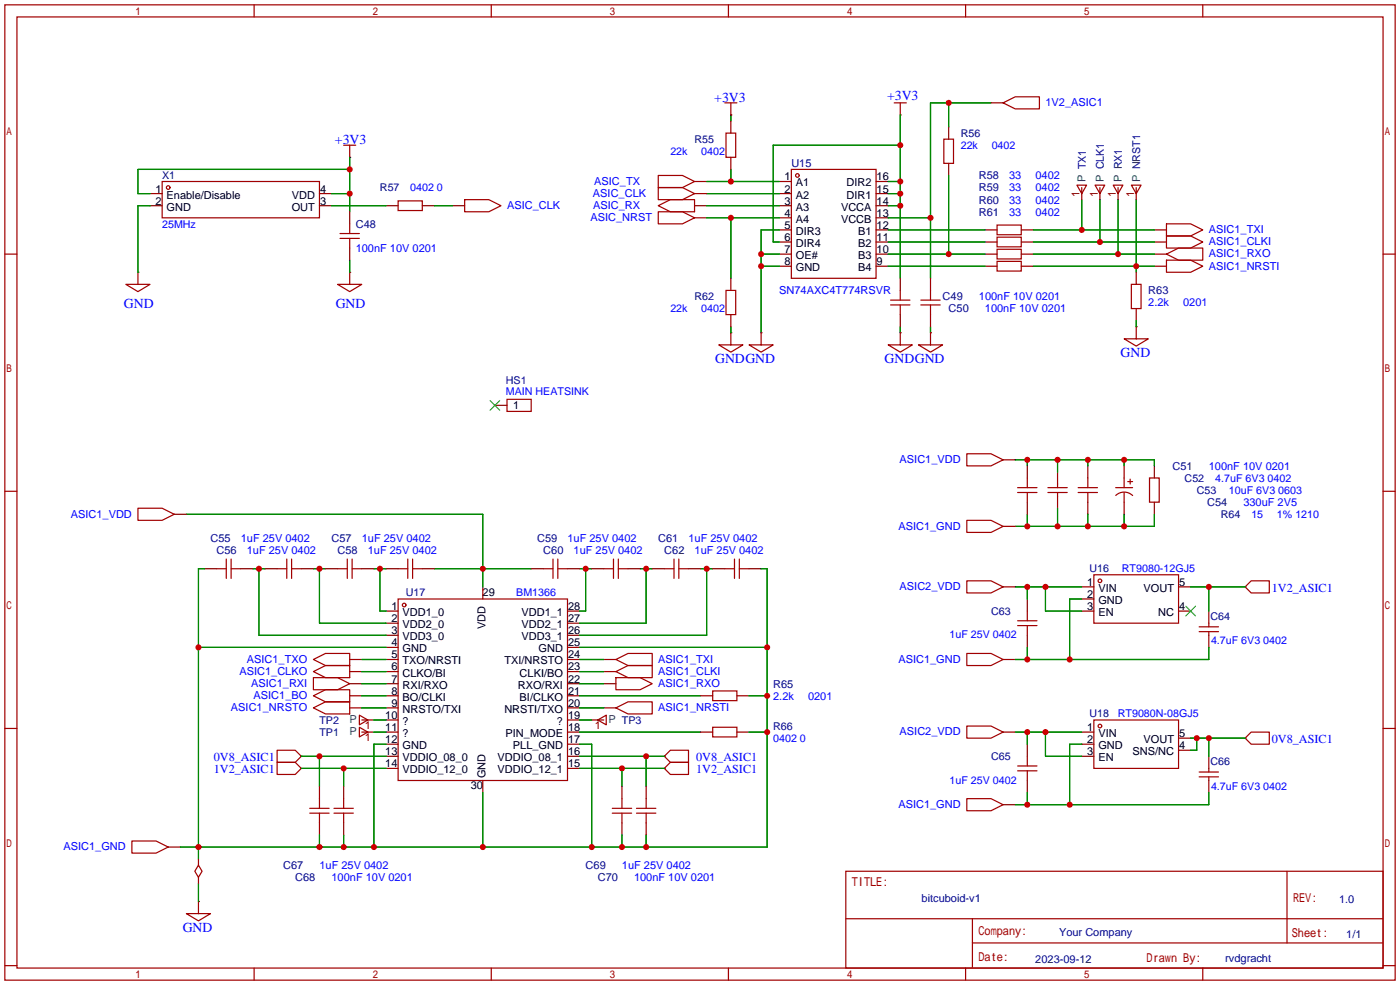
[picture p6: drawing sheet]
<svg xmlns="http://www.w3.org/2000/svg" width="294mm" height="207mm" viewBox="0 0 294 207" stroke-linecap="round" stroke-linejoin="round" font-family="sans-serif">
<defs><g id="words">
<g font-size="2.9" fill="#00f">
<text x="149.9" y="21.4">+3V3</text>
<text x="186.2" y="21">+3V3</text>
<text x="70.3" y="30.3">+3V3</text>
<text x="26" y="64.6">GND</text>
<text x="70.5" y="64.6">GND</text>
<text x="150.1" y="76.3">GNDGND</text>
<text x="185.7" y="76.3">GNDGND</text>
<text x="235.2" y="75">GND</text>
<text x="38.4" y="195.6">GND</text>
</g>
<g font-size="2.6" fill="#00f">
<text x="267" y="124.2">1V2_ASIC1</text>
<text x="267" y="155.9">0V8_ASIC1</text>
<text x="44.9" y="159.7">0V8_ASIC1</text>
<text x="146.1" y="159.7">0V8_ASIC1</text>
<text x="44.9" y="162.2">1V2_ASIC1</text>
<text x="146.1" y="162.3">1V2_ASIC1</text>
</g>
<g font-size="2.6" fill="#a00000">
<text x="178.8" y="186.1">TITLE:</text>
<text x="271.4" y="189.4">REV:</text>
<text x="205.4" y="196.3">Company:</text>
<text x="271.2" y="196.7">Sheet:</text>
<text x="205.4" y="201.8">Date:</text>
<text x="240.7" y="201.9">Drawn By:</text>
</g>
<g font-size="2.3" fill="#00f">
<text x="219.5" y="22.3">1V2_ASIC1</text>
<text x="124.5" y="41.3">ASIC_CLK</text>
<text x="124.7" y="38.8">ASIC_TX</text>
<text x="211.8" y="37.6">33</text>
<text x="211.8" y="40.2">33</text>
<text x="217.4" y="37.6">0402</text>
<text x="217.4" y="40.2">0402</text>
<text x="106.4" y="43.9">ASIC_CLK</text>
<text x="123.9" y="46.4">ASIC_NRST</text>
<text x="124.5" y="43.9">ASIC_RX</text>
<text x="211.8" y="42.7">33</text>
<text x="211.8" y="45.3">33</text>
<text x="217.4" y="42.7">0402</text>
<text x="217.4" y="45.3">0402</text>
<text x="74.7" y="52.9">100nF 10V 0201</text>
<text x="253.7" y="49">ASIC1_TXI</text>
<text x="253.7" y="51.5">ASIC1_CLKI</text>
<text x="253.7" y="54">ASIC1_RXO</text>
<text x="253.7" y="56.6">ASIC1_NRSTI</text>
<text x="163.6" y="61.8">SN74AXC4T774RSVR</text>
<text x="205.5" y="63">100nF 10V 0201</text>
<text x="206.8" y="65.6">100nF 10V 0201</text>
<text x="241" y="64.3">2.2k</text>
<text x="248.4" y="64.3">0201</text>
<text x="188.8" y="97.2">ASIC1_VDD</text>
<text x="253.7" y="98.6">100nF 10V 0201</text>
<text x="261" y="106.3">330uF 2V5</text>
<text x="14.9" y="108.6">ASIC1_VDD</text>
<text x="50.5" y="113.8">1uF 25V 0402</text>
<text x="75.9" y="113.8">1uF 25V 0402</text>
<text x="119.1" y="113.8">1uF 25V 0402</text>
<text x="144.5" y="113.8">1uF 25V 0402</text>
<text x="188.6" y="111.2">ASIC1_GND</text>
<text x="51.8" y="116.4">1uF 25V 0402</text>
<text x="77.2" y="116.4">1uF 25V 0402</text>
<text x="120.4" y="116.4">1uF 25V 0402</text>
<text x="145.8" y="116.4">1uF 25V 0402</text>
<text x="188.8" y="123.9">ASIC2_VDD</text>
<text x="50.3" y="141.7">ASIC1_CLKO</text>
<text x="51.8" y="139.1">ASIC1_TXO</text>
<text x="138.2" y="139.1">ASIC1_TXI</text>
<text x="138.2" y="141.7">ASIC1_CLKI</text>
<text x="188.6" y="139.1">ASIC1_GND</text>
<text x="48.5" y="149.3">ASIC1_NRSTO</text>
<text x="52.7" y="144.2">ASIC1_RXI</text>
<text x="53.2" y="146.7">ASIC1_BO</text>
<text x="138.2" y="149.3">ASIC1_NRSTI</text>
<text x="138.2" y="144.2">ASIC1_RXO</text>
<text x="162.3" y="146.9">2.2k</text>
<text x="169.6" y="146.9">0201</text>
<text x="188.8" y="154.4">ASIC2_VDD</text>
<text x="188.6" y="169.6">ASIC1_GND</text>
<text x="13.3" y="178.5">ASIC1_GND</text>
<text x="67.1" y="182.4">1uF 25V 0402</text>
<text x="69.6" y="185">100nF 10V 0201</text>
<text x="130.6" y="182.4">1uF 25V 0402</text>
<text x="133.1" y="185">100nF 10V 0201</text>
</g>
<g font-size="2.3" fill="#000080">
<text x="166.1" y="35.1">U15</text>
<text x="205.5" y="37.6">R58</text>
<text x="205.5" y="40.2">R59</text>
<text x="74.7" y="47.8">C48</text>
<text x="205.5" y="42.7">R60</text>
<text x="205.5" y="45.3">R61</text>
<text x="197.9" y="63">C49</text>
<text x="199.1" y="65.6">C50</text>
<text x="241" y="61.8">R63</text>
<text x="246.1" y="98.6">C51</text>
<text x="253.4" y="106.3">C54</text>
<text x="44.2" y="113.8">C55</text>
<text x="69.6" y="113.8">C57</text>
<text x="112.8" y="113.8">C59</text>
<text x="138.2" y="113.8">C61</text>
<text x="45.5" y="116.4">C56</text>
<text x="70.9" y="116.4">C58</text>
<text x="114" y="116.4">C60</text>
<text x="139.4" y="116.4">C62</text>
<text x="162.3" y="144.3">R65</text>
<text x="59.4" y="182.4">C67</text>
<text x="62" y="185">C68</text>
<text x="122.9" y="182.4">C69</text>
<text x="125.5" y="185">C70</text>
<text x="193.5" y="189.4">bitcuboid-v1</text>
<text x="281.1" y="189.5">1.0</text>
<text x="222.3" y="196.4">Your Company</text>
<text x="282.6" y="197">1/1</text>
<text x="217.3" y="202">2023-09-12</text>
<text x="257.2" y="202">rvdgracht</text>
</g>
<g font-size="2.3">
<text x="32.6" y="40.4">1</text>
<text x="35" y="41.7">Enable/Disable</text>
<text x="61.2" y="41.7">VDD</text>
<text x="67.2" y="40.4">4</text>
<text x="164.7" y="37.9">1</text>
<text x="164.7" y="40.4">2</text>
<text x="167.1" y="39.1">A1</text>
<text x="167.1" y="41.7">A2</text>
<text x="177.7" y="41.7">DIR1</text>
<text x="177.7" y="39.1">DIR2</text>
<text x="184" y="40.4">15</text>
<text x="184" y="37.9">16</text>
<text x="32.6" y="43">2</text>
<text x="35" y="44.2">GND</text>
<text x="61.2" y="44.2">OUT</text>
<text x="67.2" y="43">3</text>
<text x="164.7" y="43">3</text>
<text x="164.7" y="45.5">4</text>
<text x="167.1" y="44.2">A3</text>
<text x="167.1" y="46.8">A4</text>
<text x="176.5" y="46.8">VCCB</text>
<text x="176.5" y="44.2">VCCA</text>
<text x="184" y="45.5">13</text>
<text x="184" y="43">14</text>
<text x="164.7" y="48">5</text>
<text x="164.7" y="50.6">6</text>
<text x="164.7" y="53.1">7</text>
<text x="167.1" y="49.3">DIR3</text>
<text x="167.1" y="51.8">DIR4</text>
<text x="180.1" y="51.8">B2</text>
<text x="180.1" y="49.3">B1</text>
<text x="184" y="53.1">10</text>
<text x="184" y="50.6">11</text>
<text x="184" y="48">12</text>
<text x="164.7" y="55.7">8</text>
<text x="167.1" y="54.4">OE#</text>
<text x="167.1" y="56.9">GND</text>
<text x="180.1" y="56.9">B4</text>
<text x="180.1" y="54.4">B3</text>
<text x="184" y="55.7">9</text>
<text x="107.7" y="85.9">1</text>
<text x="101.3" y="125">29</text>
<text x="228.2" y="125.5">2</text>
<text x="228.2" y="123">1</text>
<text x="230.6" y="124.2">VIN</text>
<text x="240" y="124.2">VOUT</text>
<text x="247.5" y="123">5</text>
<text x="82.2" y="130.6">2</text>
<text x="82.2" y="128">1</text>
<text x="84.5" y="131.9">VDD2_0</text>
<text x="84.5" y="129.3">VDD1_0</text>
<text x="109.5" y="129.3">VDD1_1</text>
<text x="109.5" y="131.9">VDD2_1</text>
<text x="119.3" y="128">28</text>
<text x="119.3" y="130.6">27</text>
<text x="228.2" y="128">3</text>
<text x="230.6" y="129.3">EN</text>
<text x="230.6" y="126.8">GND</text>
<text x="243.1" y="129.3">NC</text>
<text x="247.5" y="128">4</text>
<text x="82.2" y="135.7">4</text>
<text x="82.2" y="133.1">3</text>
<text x="84.5" y="136.9">GND</text>
<text x="84.5" y="134.4">VDD3_0</text>
<text x="101.9" y="132" transform="rotate(-90 101.9 132)">VDD</text>
<text x="109.5" y="134.4">VDD3_1</text>
<text x="113.1" y="136.9">GND</text>
<text x="119.3" y="135.7">25</text>
<text x="119.3" y="133.1">26</text>
<text x="82.2" y="143.3">7</text>
<text x="82.2" y="138.2">5</text>
<text x="82.2" y="140.7">6</text>
<text x="84.5" y="139.5">TXO/NRSTI</text>
<text x="84.5" y="142">CLKO/BI</text>
<text x="105.9" y="139.5">TXI/NRSTO</text>
<text x="109.1" y="142">CLKI/BO</text>
<text x="119.3" y="140.7">23</text>
<text x="119.3" y="138.2">24</text>
<text x="119.3" y="143.3">22</text>
<text x="82.2" y="145.8">8</text>
<text x="82.2" y="148.4">9</text>
<text x="84.5" y="147.1">BO/CLKI</text>
<text x="84.5" y="149.6">NRSTO/TXI</text>
<text x="84.5" y="144.6">RXI/RXO</text>
<text x="105.9" y="149.6">NRSTI/TXO</text>
<text x="108.7" y="144.6">RXO/RXI</text>
<text x="109.1" y="147.1">BI/CLKO</text>
<text x="119.3" y="148.4">20</text>
<text x="119.3" y="145.8">21</text>
<text x="80.9" y="156">12</text>
<text x="80.9" y="153.4">11</text>
<text x="80.9" y="150.9">10</text>
<text x="84.5" y="154.7">?</text>
<text x="84.5" y="152.2">?</text>
<text x="106.1" y="154.7">PIN_MODE</text>
<text x="116.9" y="152.2">?</text>
<text x="119.3" y="150.9">19</text>
<text x="119.3" y="153.4">18</text>
<text x="119.3" y="156">17</text>
<text x="228.2" y="153.4">1</text>
<text x="228.2" y="156">2</text>
<text x="230.6" y="154.7">VIN</text>
<text x="240" y="156">VOUT</text>
<text x="247.5" y="154.7">5</text>
<text x="80.9" y="161.1">14</text>
<text x="80.9" y="158.5">13</text>
<text x="84.5" y="157.3">GND</text>
<text x="84.5" y="159.8">VDDIO_08_0</text>
<text x="104.5" y="159.8">VDDIO_08_1</text>
<text x="107.7" y="157.3">PLL_GND</text>
<text x="119.3" y="158.5">16</text>
<text x="119.3" y="161.1">15</text>
<text x="228.2" y="158.5">3</text>
<text x="230.6" y="157.3">GND</text>
<text x="230.6" y="159.8">EN</text>
<text x="237.7" y="158.5">SNS/NC</text>
<text x="247.5" y="157.3">4</text>
<text x="84.5" y="162.3">VDDIO_12_0</text>
<text x="98.8" y="165.7">30</text>
<text x="101.9" y="163.4" transform="rotate(-90 101.9 163.4)">GND</text>
<text x="104.5" y="162.3">VDDIO_12_1</text>
</g>
<g font-size="2.3" fill="#840000">
<text x="226.6" y="41.3" transform="rotate(-90 226.6 41.3)">1</text>
<text x="230.4" y="41.3" transform="rotate(-90 230.4 41.3)">1</text>
<text x="234.2" y="41.3" transform="rotate(-90 234.2 41.3)">1</text>
<text x="238" y="41.3" transform="rotate(-90 238 41.3)">1</text>
<text x="76.6" y="155.5">1</text>
<text x="76.6" y="153">1</text>
<text x="124.8" y="153">1</text>
</g>
<g font-size="2.3" fill="#006464">
<text x="227.9" y="38.2" transform="rotate(-90 227.9 38.2)">P TX1</text>
<text x="231.7" y="38.2" transform="rotate(-90 231.7 38.2)">P CLK1</text>
<text x="235.5" y="38.2" transform="rotate(-90 235.5 38.2)">P RX1</text>
<text x="239.3" y="38.2" transform="rotate(-90 239.3 38.2)">P NRST1</text>
<text x="73.4" y="154.4">P</text>
<text x="73.4" y="151.8">P</text>
<text x="127.8" y="151.8">P TP3</text>
</g>
<g font-size="2.2" fill="#000080">
<text x="201.7" y="28.8">R56</text>
<text x="145.8" y="30">R55</text>
<text x="34" y="37.7">X1</text>
<text x="79.8" y="40.2">R57</text>
<text x="145.8" y="63.1">R62</text>
<text x="106.2" y="80.6">HS1</text>
<text x="248.7" y="101.2">C52</text>
<text x="251.2" y="103.7">C53</text>
<text x="256.3" y="108.8">R64</text>
<text x="85.2" y="125.2">U17</text>
<text x="228.7" y="120.1">U16</text>
<text x="208" y="129.1">C63</text>
<text x="254.1" y="130.2">C64</text>
<text x="67.1" y="154.5">TP1</text>
<text x="67.1" y="152">TP2</text>
<text x="162.3" y="153.2">R66</text>
<text x="228.7" y="150.5">U18</text>
<text x="208" y="159.6">C65</text>
<text x="254.1" y="160.7">C66</text>
</g>
<g font-size="2.2" fill="#00f">
<text x="140.7" y="32.6">22k</text>
<text x="147.2" y="32.6">0402</text>
<text x="201.7" y="31.3">22k</text>
<text x="208.2" y="31.3">0402</text>
<text x="86.1" y="40.2">0402 0</text>
<text x="34" y="47.8">25MHz</text>
<text x="140.7" y="65.6">22k</text>
<text x="147.2" y="65.6">0402</text>
<text x="106.2" y="82.9">MAIN HEATSINK</text>
<text x="255.1" y="101.2">4.7uF 6V3 0402</text>
<text x="258" y="103.7">10uF 6V3 0603</text>
<text x="262.7" y="108.8">15</text>
<text x="268" y="108.8">1% 1210</text>
<text x="108.4" y="125.2">BM1366</text>
<text x="235.5" y="120.1">RT9080-12GJ5</text>
<text x="199.3" y="134">1uF 25V 0402</text>
<text x="254.2" y="135.3">4.7uF 6V3 0402</text>
<text x="162.3" y="155.8">0402 0</text>
<text x="234.6" y="150.6">RT9080N-08GJ5</text>
<text x="199.3" y="164.5">1uF 25V 0402</text>
<text x="254.2" y="165.7">4.7uF 6V3 0402</text>
</g>
</g></defs>
<g fill="none" stroke="#a10000" stroke-width=".25">
<path d="M1 1h291.9v204.7h-291.9zM3.6 3.6h286.7v199.6h-286.7zM53.3 1v2.6M103.1 1v2.6M152.9 1v2.6M202.7 1v2.6M252.5 1v2.6M34 38.1h33.1v7.6h-33.1zM72.1 30.5h2.6M73.4 30.5v2.5M138.2 36.8h5.1l2.5 1.3-2.5 1.3h-5.1zM138.2 39.4h5.1l2.5 1.2-2.5 1.3h-5.1z"/>
<path d="M152.1 21.6h2.6M152.4 27.9h2v5.1h-2zM153.4 21.6v2.5M166.1 35.6h17.8v22.8h-17.8zM187.7 21.6h2.5M189 21.6v2.5M198.1 29.2h2.1v5.1h-2.1zM210.6 21.6l2.5-1.3h5.1v2.6h-5.1zM226.1 38.9h2l-1 1.7zM229.9 38.9h2l-1 1.7zM233.7 38.9h2l-1 1.7zM237.5 38.9h2l-1 1.7z"/>
<path d="M1 53.3h2.6M26.4 59.7h5.1l-2.5 1.5zM29 57.2v2.5M70.9 59.7h5l-2.5 1.5zM71.4 49h4M71.4 50h4M73.4 47v2M73.4 50v2.1M73.4 57.2v2.5M83.6 42.2h5v2h-5zM97.5 41.9h5.1l2.6 1.3-2.6 1.3h-5.1zM138.2 43.2l2.5-1.3h5.1v2.6h-5.1z"/>
<path d="M138.2 44.5h5.1l2.5 1.2-2.5 1.3h-5.1zM209.3 47.2h5.1v2.1h-5.1zM209.3 49.8h5.1v2h-5.1zM209.3 52.3h5.1v2.1h-5.1zM209.3 54.9h5.1v2h-5.1zM237.5 59.7h2v5.1h-2zM244.9 53.3l2.5-1.2h5.1v2.5h-5.1zM244.9 47h5l2.6 1.3-2.6 1.2h-5zM244.9 54.6h5l2.6 1.3-2.6 1.3h-5zM244.9 49.5h5l2.6 1.3-2.6 1.3h-5zM290.3 53.3h2.6M150.9 72.4h5.1l-2.6 1.5z"/>
<path d="M152.4 61h2v5h-2zM153.4 69.9v2.5M157.2 72.4h5.1l-2.5 1.5zM159.8 69.9v2.5M186.4 72.4h5.1l-2.5 1.5zM186.9 63h4.1M186.9 64h4.1M189 61v2M189 64v2M189 69.9v2.5M192.8 72.4h5.1l-2.6 1.5zM193.3 63h4.1"/>
<path d="M193.3 64h4.1M195.3 61v2M195.3 64v2M195.3 69.9v2.5M236 71.1h5l-2.5 1.5zM238.5 68.6v2.5M106.4 83.8h5.1v2.6h-5.1zM202.9 95.3h5.1l2.6 1.2-2.6 1.3h-5.1zM1 103.1h2.6M29 106.7h5l2.6 1.3-2.6 1.2h-5zM45.5 119.4h2M47.5 117.3v4.1"/>
<path d="M48.5 119.4h2M48.5 117.3v4.1M58.2 119.4h2M60.2 117.3v4.1M61.2 119.4h2M61.2 117.3v4.1M70.9 119.4h2M72.9 117.3v4.1M73.9 119.4h2M73.9 117.3v4.1M83.6 119.4h2M85.6 117.3v4.1"/>
<path d="M86.6 119.4h2M86.6 117.3v4.1M114 119.4h2.1M116.1 117.3v4.1M117.1 119.4h2M117.1 117.3v4.1M126.7 119.4h2.1M128.8 117.3v4.1M129.8 119.4h2M129.8 117.3v4.1M139.4 119.4h2.1M141.5 117.3v4.1"/>
<path d="M142.5 119.4h2M142.5 117.3v4.1M152.1 119.4h2.1M154.2 117.3v4.1M155.2 119.4h2M155.2 117.3v4.1M202.9 109.2h5.1l2.6 1.3-2.6 1.3h-5.1zM213.6 102.4h4.1M213.6 103.4h4.1M215.6 100.3v2.1M215.6 103.4v2M220 102.4h4"/>
<path d="M220 103.4h4M222 101.6v.8M222 103.4v.7M226.3 102.4h4.1M226.3 103.4h4.1M228.3 100.3v2.1M228.3 103.4v2M234.2 102.4h3.5M234.2 104a2.54 2.54 0 0 1 3.6 0M236 100.3v2.1M236 103.4v2M236.7 101.1h1"/>
<path d="M237.2 100.6v1M241.3 100.3h2v5.1h-2zM290.3 103.1h2.6M65.8 138.4l2.5-1.2h5.1v2.5h-5.1zM83.6 125.7h35.5v38.1h-35.5zM129.3 138.4l2.5-1.2h5.1v2.5h-5.1zM202.9 137.2h5.1l2.6 1.2-2.6 1.3h-5.1zM202.9 121.9h5.1l2.6 1.3-2.6 1.3h-5.1zM213.6 131.3h4.1M213.6 130.3h4.1M215.6 128.3v2M215.6 131.3v2.1"/>
<path d="M229.6 120.7h17.8v10.1h-17.8zM251.7 132.6h4.1M251.7 131.6h4.1M253.7 130.8v.8M253.7 132.6v.8M262.6 121.9h3.8v2.6h-3.8l-1.2-1.3zM1 152.9h2.6M58.2 157.5h3.8l1.2 1.3-1.2 1.2h-3.8zM65.8 148.6l2.5-1.3h5.1v2.6h-5.1zM65.8 146.1l2.5-1.3h5.1v2.5h-5.1zM65.8 142.2h5.1l2.5 1.3-2.5 1.3h-5.1zM65.8 141l2.5-1.3h5.1v2.5h-5.1z"/>
<path d="M75.4 152.7l1.8 1-1.8 1zM75.4 150.1l1.8 1-1.8 1zM125.5 151.1l1.8-1v2zM129.3 148.6l2.5-1.3h5.1v2.6h-5.1zM129.3 141l2.5-1.3h5.1v2.5h-5.1zM129.3 142.2h5.1l2.5 1.3-2.5 1.3h-5.1zM139.4 158.8l1.3-1.3h3.8v2.5h-3.8zM149.6 152.7h5.1v2h-5.1zM149.6 145h5.1v2.1h-5.1zM202.9 152.4h5.1l2.6 1.3-2.6 1.2h-5.1zM215.6 158.8v2M229.6 151.1h17.8v10.2h-17.8z"/>
<path d="M262.6 153.7h3.8v2.5h-3.8l-1.2-1.3zM290.3 152.9h2.6M27.7 176.5h5.1l2.5 1.3-2.5 1.3h-5.1zM58.2 160h3.8l1.2 1.3-1.2 1.3h-3.8zM65 169.7h4.1M65 170.7h4.1M67.1 167.6v2.1M67.1 170.7v2M70.1 169.7h4.1M70.1 170.7h4.1M72.1 167.6v2.1M72.1 170.7v2"/>
<path d="M128.5 169.7h4.1M128.5 170.7h4.1M130.6 167.6v2.1M130.6 170.7v2M133.6 169.7h4.1M133.6 170.7h4.1M135.6 167.6v2.1M135.6 170.7v2M139.4 161.3l1.3-1.3h3.8v2.6h-3.8zM202.9 167.6h5.1l2.6 1.3-2.6 1.3h-5.1zM213.6 161.8h4.1M213.6 160.8h4.1"/>
<path d="M215.6 161.8v2M251.7 163.1h4.1M251.7 162.1h4.1M253.7 161.3v.8M253.7 163.1v.7M39.1 191.8h5.1l-2.5 1.5zM41.7 181.6l.7 1.3-.7 1.3-.8-1.3zM41.7 189.2v2.6M177.5 182.9h112.8v20.3h-112.8zM177.6 192.8h112.6M204.1 197.9h86.1M204.1 192.8v10.2"/>
<path d="M270.2 182.9v15M1 202.7h2.6M53.3 203.2v2.5M103.1 203.2v2.5M152.9 203.2v2.5M202.7 203.2v2.5M252.5 203.2v2.5M290.3 202.7h2.6"/>
<circle cx="35.3" cy="39.4" r=".38"/>
<circle cx="167.4" cy="36.8" r=".38"/>
<circle cx="84.8" cy="127" r=".38"/>
<circle cx="230.9" cy="121.9" r=".38"/>
<circle cx="230.9" cy="152.4" r=".38"/>
</g>
<g fill="none" stroke="#870000" stroke-width=".25">
<path d="M73.4 33h.1M145.8 38.1h2.5M153.4 24.1h.1M153.4 25.4v2.5M153.4 33v2.6M163.6 38.1h2.5M183.9 38.1h2.5M189 24.1h.1M199.1 26.7v2.5M199.1 34.3v2.5M208 21.6h2.6M29 57.2h.1"/>
<path d="M31.5 40.6h2.5M31.5 43.2h2.5M67.1 40.6h2.5M67.1 43.2h2.5M73.4 57.2h.1M73.4 44.5v2.5M73.4 52.1v2.5M81 43.2h2.6M88.6 43.2h2.6M95 43.2h2.5M145.8 40.6h2.5M145.8 43.2h2.5"/>
<path d="M145.8 45.7h2.5M153.4 58.4v2.6M163.6 40.6h2.5M163.6 43.2h2.5M163.6 45.7h2.5M163.6 48.3h2.5M163.6 50.8h2.5M163.6 53.3h2.5M163.6 55.9h2.5M183.9 40.6h2.5M183.9 43.2h2.5M183.9 45.7h2.5"/>
<path d="M183.9 48.3h2.5M183.9 50.8h2.5M183.9 53.3h2.5M183.9 55.9h2.5M189 58.4v2.6M195.3 58.4v2.6M206.8 48.3h2.5M206.8 50.8h2.5M206.8 53.3h2.5M206.8 55.9h2.5M214.4 48.3h2.5M214.4 50.8h2.5"/>
<path d="M214.4 53.3h2.5M214.4 55.9h2.5M238.5 57.2v2.5M242.3 48.3h2.6M242.3 50.8h2.6M242.3 53.3h2.6M242.3 55.9h2.6M153.4 69.9h.1M153.4 66v2.6M159.8 69.9h.1M189 69.9h.1M189 66v2.6"/>
<path d="M195.3 69.9h.1M195.3 66v2.6M238.5 68.6h.1M238.5 64.8v2.5M103.9 85.1h2.5M210.6 96.5h2.5M215.6 97.8v2.5M222 99.1v2.5M228.3 97.8v2.5M236 97.8v2.5M242.3 97.8v2.5M36.6 108h2.5"/>
<path d="M42.9 119.4h2.6M50.5 119.4h2.6M55.6 119.4h2.6M63.2 119.4h2.6M68.3 119.4h2.6M75.9 119.4h2.6M81 119.4h2.6M88.6 119.4h2.6M111.5 119.4h2.5M119.1 119.4h2.6M124.2 119.4h2.5M131.8 119.4h2.6"/>
<path d="M136.9 119.4h2.5M144.5 119.4h2.6M149.6 119.4h2.5M157.2 119.4h2.6M210.6 110.5h2.5M215.6 105.4v2.6M222 104.1v2.6M228.3 105.4v2.6M236 105.4v2.6M242.3 105.4v2.6M73.4 138.4h2.5M81 135.9h2.6"/>
<path d="M81 128.3h2.6M81 130.8h2.6M81 133.4h2.6M81 138.4h2.6M101.3 123.2v2.5M119.1 135.9h2.6M119.1 128.3h2.6M119.1 130.8h2.6M119.1 133.4h2.6M119.1 138.4h2.6M126.7 138.4h2.6M210.6 138.4h2.5"/>
<path d="M210.6 123.2h2.5M215.6 125.7v2.6M215.6 133.4v2.5M227.1 128.3h2.5M227.1 123.2h2.5M227.1 125.7h2.5M247.4 128.3h2.5M247.4 123.2h2.5M253.7 128.3v2.5M253.7 133.4v2.5M261.4 123.2h.1M63.2 158.8h.1"/>
<path d="M73.4 141h2.5M73.4 143.5h2.5M73.4 148.6h2.5M73.4 146.1h2.5M81 156.2h2.6M81 141h2.6M81 143.5h2.6M81 148.6h2.6M81 146.1h2.6M81 151.1h2.6M81 153.7h2.6M81 158.8h2.6"/>
<path d="M119.1 156.2h2.6M119.1 141h2.6M119.1 143.5h2.6M119.1 148.6h2.6M119.1 146.1h2.6M119.1 151.1h2.6M119.1 153.7h2.6M119.1 158.8h2.6M126.7 141h2.6M126.7 143.5h2.6M126.7 148.6h2.6M139.4 158.8h.1"/>
<path d="M147.1 146.1h2.5M147.1 153.7h2.5M154.7 146.1h2.5M154.7 153.7h2.5M210.6 153.7h2.5M215.6 156.2v2.6M227.1 156.2h2.5M227.1 153.7h2.5M227.1 158.8h2.5M247.4 157.5h2.5M247.4 154.9h2.5M253.7 158.8v2.5"/>
<path d="M261.4 154.9h.1M35.3 177.8h2.5M63.2 161.3h.1M67.1 165.1v2.5M67.1 172.7v2.6M72.1 165.1v2.5M72.1 172.7v2.6M81 161.3h2.6M101.3 163.8v2.6M119.1 161.3h2.6M130.6 165.1v2.5M130.6 172.7v2.6"/>
<path d="M135.6 165.1v2.5M135.6 172.7v2.6M139.4 161.3h.1M210.6 168.9h2.5M215.6 163.8v2.6M253.7 163.8v2.6M41.7 189.2h.1M41.7 180.3v1.3M41.7 184.2v1.2"/>
</g>
<path d="M102.9 84.1l2 2M104.9 84.1l-2 2M248.9 127.3l2.1 2M251 127.3l-2.1 2" fill="none" stroke="#3c3" stroke-width=".25"/>
<path d="M227.1 39.4v2.5M230.9 39.4v2.5M234.7 39.4v2.5M238.5 39.4v2.5M75.9 153.7h2.6M75.9 151.1h2.6M124.2 151.1h2.5" fill="none" stroke="#850000" stroke-width=".25"/>
<g fill="none" stroke="#008700" stroke-width=".25">
<path d="M73.4 33v11.5M73.4 35.6h-44.4v5h2.5M148.3 38.1h15.3M153.4 24.1v1.3M153.4 35.6v2.5M186.4 38.1h2.6M189 24.1v34.3M189 30.5h-26.7v20.3h1.3M199.1 21.6v5.1M199.1 36.8v16.5M208 21.6h-12.7v36.8M31.5 43.2h-2.5v14"/>
<path d="M69.6 40.6h3.8M69.6 43.2h11.4M73.4 54.6v2.6M91.2 43.2h3.8M148.3 40.6h15.3M148.3 43.2h15.3M148.3 45.7h15.3M153.4 45.7v12.7M159.8 55.9h3.8M159.8 53.3h3.8M163.6 48.3h-3.8v21.6M186.4 40.6h2.6"/>
<path d="M186.4 55.9h20.4M186.4 48.3h20.4M186.4 53.3h20.4M186.4 43.2h2.6M186.4 50.8h20.4M186.4 45.7h8.9M216.9 55.9h25.4M216.9 48.3h25.4M216.9 53.3h25.4M216.9 50.8h25.4M227.1 41.9v6.4M230.9 41.9v8.9"/>
<path d="M234.7 41.9v11.4M238.5 41.9v15.3M153.4 68.6v1.3M189 68.6v1.3M195.3 68.6v1.3M238.5 67.3v1.3M213.1 96.5h29.2v1.3M215.6 96.5v1.3M222 96.5v2.6M228.3 96.5v1.3M236 96.5v1.3M39.1 108h62.2v15.2"/>
<path d="M42.9 119.4h-1.2v60.9M53.1 119.4h2.5M54.4 119.4v14h26.6M65.8 119.4h2.5M67.1 119.4v11.4h13.9M78.5 119.4h2.5M79.8 119.4v8.9h1.2M91.2 119.4h20.3M121.7 119.4h2.5M122.9 119.4v8.9h-1.2M134.4 119.4h2.5M135.6 119.4v11.4h-13.9"/>
<path d="M147.1 119.4h2.5M148.3 119.4v14h-26.6M159.8 119.4h1.2v58.4h-123.2M215.6 108v2.5M222 106.7v3.8M228.3 108v2.5M236 108v2.5M242.3 108v2.5h-29.2M41.7 135.9h39.3M75.9 138.4h5.1M121.7 138.4h5M121.7 135.9h39.3"/>
<path d="M213.1 123.2h14M215.6 123.2v2.5M215.6 135.9v2.5M219.5 123.2v5.1h7.6M227.1 125.7h-2.6v12.7M249.9 123.2h11.5M253.7 123.2v5.1M253.7 135.9v2.5h-40.6M63.2 158.8h17.8M67.1 158.8v6.3M75.9 141h5.1M75.9 143.5h5.1"/>
<path d="M75.9 148.6h5.1M75.9 146.1h5.1M78.5 153.7h2.5M78.5 151.1h2.5M81 156.2h-2.5v21.6M121.7 158.8h17.7M121.7 153.7h25.4M121.7 151.1h2.5M121.7 141h5M121.7 143.5h5M121.7 148.6h5M121.7 146.1h25.4"/>
<path d="M121.7 156.2h2.5v21.6M135.6 158.8v6.3M157.2 153.7h3.8M157.2 146.1h3.8M213.1 153.7h14M215.6 153.7v2.5M219.5 153.7v5.1h7.6M227.1 156.2h-2.6v12.7M249.9 154.9h11.5M251.2 154.9v2.6h-1.3M253.7 154.9v3.9M63.2 161.3h17.8"/>
<path d="M67.1 175.3v2.5M72.1 161.3v3.8M72.1 175.3v2.5M101.3 166.4v11.4M121.7 161.3h17.7M130.6 161.3v3.8M130.6 175.3v2.5M135.6 175.3v2.5M215.6 166.4v2.5M253.7 166.4v2.5h-40.6M41.7 185.4v3.8"/>
</g>
<g fill="#c00">
<circle cx="54.4" cy="119.4" r=".63"/>
<circle cx="67.1" cy="119.4" r=".63"/>
<circle cx="79.8" cy="119.4" r=".63"/>
<circle cx="101.3" cy="119.4" r=".63"/>
<circle cx="122.9" cy="119.4" r=".63"/>
<circle cx="135.6" cy="119.4" r=".63"/>
<circle cx="148.3" cy="119.4" r=".63"/>
<circle cx="72.1" cy="161.3" r=".63"/>
<circle cx="67.1" cy="158.7" r=".63"/>
<circle cx="135.6" cy="158.7" r=".63"/>
<circle cx="130.6" cy="161.3" r=".63"/>
<circle cx="236" cy="96.5" r=".63"/>
<circle cx="228.3" cy="96.5" r=".63"/>
<circle cx="222" cy="96.5" r=".63"/>
<circle cx="215.6" cy="96.5" r=".63"/>
<circle cx="236" cy="110.5" r=".63"/>
<circle cx="215.6" cy="110.5" r=".63"/>
<circle cx="222" cy="110.5" r=".63"/>
<circle cx="228.3" cy="110.5" r=".63"/>
<circle cx="253.7" cy="123.2" r=".63"/>
<circle cx="215.6" cy="123.2" r=".63"/>
<circle cx="219.5" cy="123.2" r=".63"/>
<circle cx="215.6" cy="153.7" r=".63"/>
<circle cx="219.5" cy="153.7" r=".63"/>
<circle cx="251.2" cy="154.9" r=".63"/>
<circle cx="253.7" cy="154.9" r=".63"/>
<circle cx="215.6" cy="168.9" r=".63"/>
<circle cx="224.5" cy="168.9" r=".63"/>
<circle cx="215.6" cy="138.4" r=".63"/>
<circle cx="224.5" cy="138.4" r=".63"/>
<circle cx="73.4" cy="35.6" r=".63"/>
<circle cx="73.4" cy="40.6" r=".63"/>
<circle cx="159.8" cy="55.9" r=".63"/>
<circle cx="159.8" cy="53.3" r=".63"/>
<circle cx="189" cy="43.2" r=".63"/>
<circle cx="189" cy="40.6" r=".63"/>
<circle cx="189" cy="38.1" r=".63"/>
<circle cx="189" cy="30.5" r=".63"/>
<circle cx="153.4" cy="45.7" r=".63"/>
<circle cx="153.4" cy="38.1" r=".63"/>
<circle cx="199.1" cy="21.6" r=".63"/>
<circle cx="195.3" cy="45.7" r=".63"/>
<circle cx="227.1" cy="48.3" r=".63"/>
<circle cx="230.9" cy="50.8" r=".63"/>
<circle cx="234.7" cy="53.3" r=".63"/>
<circle cx="238.5" cy="55.9" r=".63"/>
<circle cx="41.7" cy="177.8" r=".63"/>
<circle cx="72.1" cy="177.8" r=".63"/>
<circle cx="67.1" cy="177.8" r=".63"/>
<circle cx="78.5" cy="177.8" r=".63"/>
<circle cx="101.3" cy="177.8" r=".63"/>
<circle cx="124.2" cy="177.8" r=".63"/>
<circle cx="130.6" cy="177.8" r=".63"/>
<circle cx="135.6" cy="177.8" r=".63"/>
<circle cx="161" cy="153.7" r=".63"/>
<circle cx="161" cy="135.9" r=".63"/>
<circle cx="161" cy="146" r=".63"/>
<circle cx="41.7" cy="135.9" r=".63"/>
<circle cx="199.1" cy="53.3" r=".63"/>
</g>
<use href="#words"/>
</svg>
